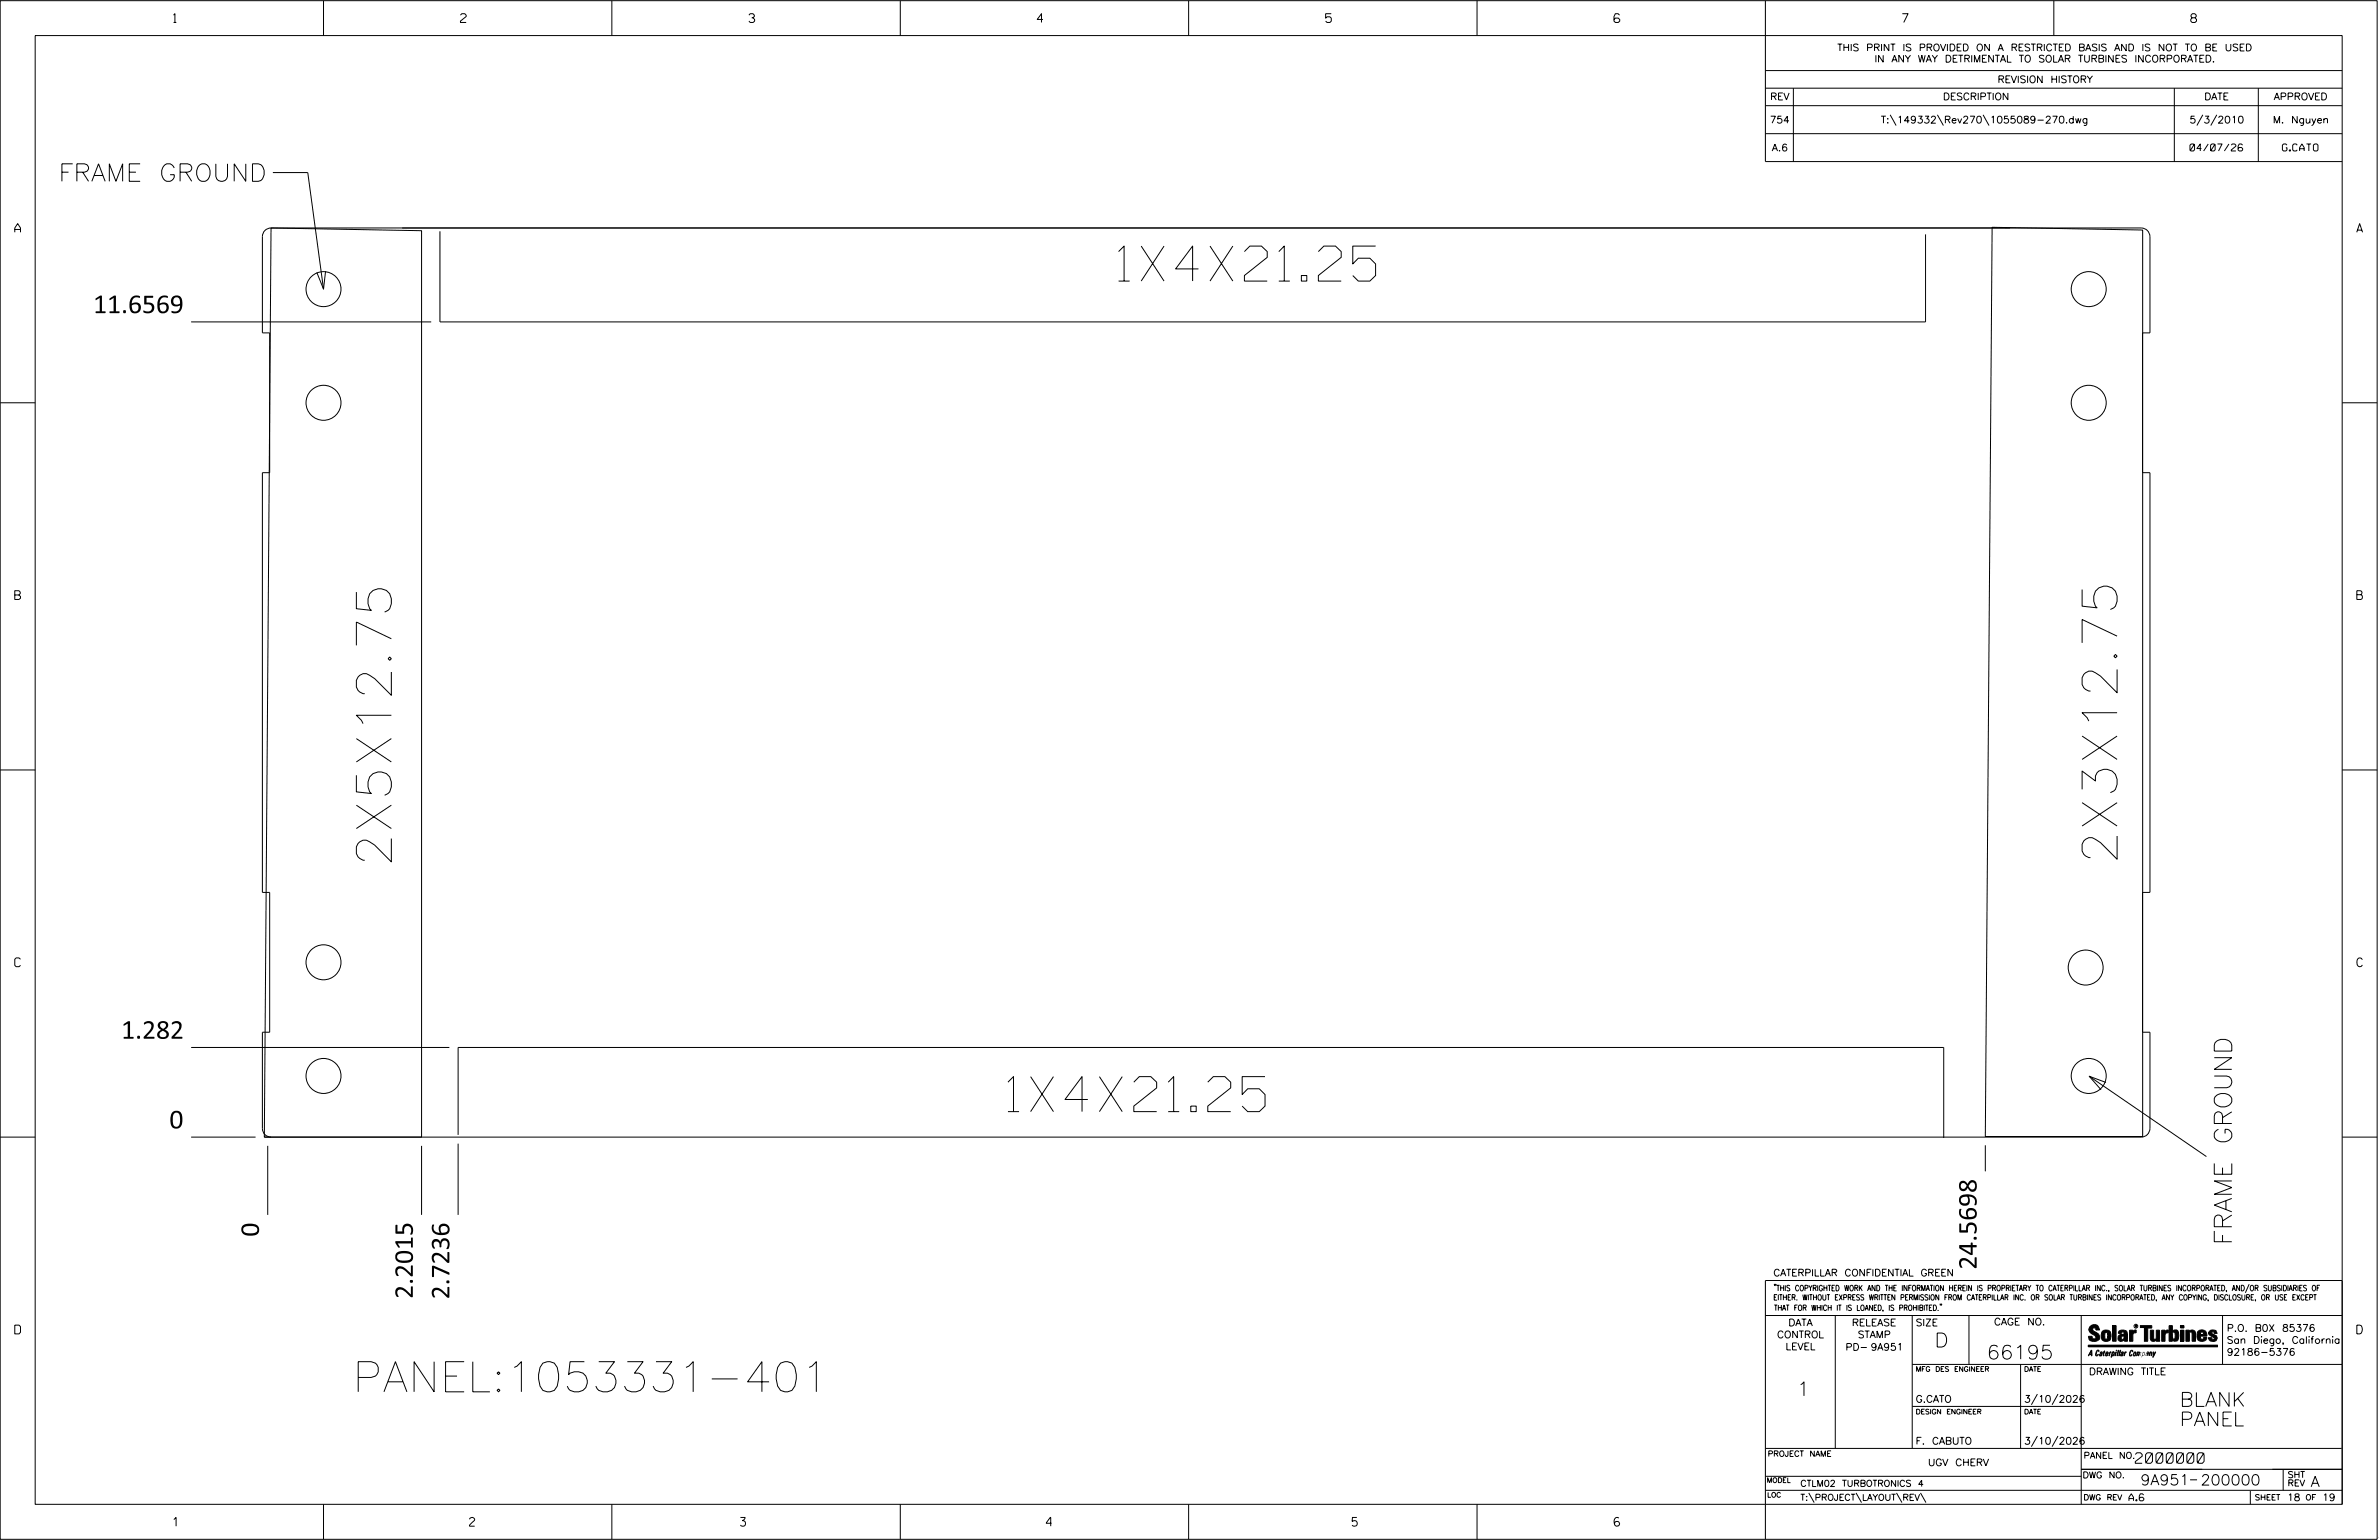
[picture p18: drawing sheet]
<svg xmlns="http://www.w3.org/2000/svg" width="864mm" height="559mm" viewBox="0 0 864 559" stroke-linecap="round" stroke-linejoin="round" font-family="sans-serif">
<defs><g id="words">
<g font-size="12.7">
<text x="406.1" y="102">1X4X21.25</text>
<text x="142.1" y="314.5" transform="rotate(-90 142.1 314.5)">2X5X12.75</text>
<text x="768.5" y="313.6" transform="rotate(-90 768.5 313.6)">2X3X12.75</text>
<text x="365.9" y="403.4">1X4X21.25</text>
</g>
<text font-size="10.9" x="128" y="505">PANEL:1053331-401</text>
<g font-size="6.3">
<text x="21.3" y="65.8">FRAME GROUND</text>
<text x="33.8" y="113.6">11.6569</text>
<text x="44" y="376.9">1.282</text>
<text x="61.5" y="409.5">0</text>
<text x="94" y="448.7" transform="rotate(-90 94 448.7)">0</text>
<text x="810.1" y="451.8" transform="rotate(-90 810.1 451.8)">FRAME GROUND</text>
<text x="717.5" y="460.7" transform="rotate(-90 717.5 460.7)">24.5698</text>
<text x="149.9" y="471.3" transform="rotate(-90 149.9 471.3)">2.2015</text>
<text x="163.1" y="471.5" transform="rotate(-90 163.1 471.5)">2.7236</text>
</g>
<g font-size="5.1">
<text x="702.3" y="488.8">D</text>
<text x="721.2" y="493.2">66195</text>
<text x="652.2" y="506.5">1</text>
<text x="791.3" y="510.3">BLANK</text>
<text x="791.3" y="517.4">PANEL</text>
</g>
<g font-size="3.8">
<text x="775.1" y="531">2000000</text>
<text x="777" y="538.9">9A951</text>
<text x="798.8" y="538.9">200000</text>
<text x="838.8" y="539.5">A</text>
</g>
<g font-size="3.2">
<text x="63" y="8.2">1</text>
<text x="167.2" y="8.2">2</text>
<text x="271.8" y="8.2">3</text>
<text x="376.5" y="8.2">4</text>
<text x="481.2" y="8.2">5</text>
<text x="690.6" y="8.2">7</text>
<text x="795.3" y="8.2">8</text>
<text x="5.4" y="84.3">A</text>
<text x="855.5" y="84.3">A</text>
<text x="5.4" y="217.5">B</text>
<text x="855.6" y="217.5">B</text>
<text x="5.4" y="350.8">C</text>
<text x="855.6" y="350.8">C</text>
<text x="5.4" y="484">D</text>
<text x="855.6" y="484">D</text>
<text x="62.8" y="553.8">1</text>
<text x="170.4" y="553.8">2</text>
<text x="268.8" y="553.8">3</text>
<text x="379.8" y="553.8">4</text>
<text x="490.8" y="553.8">5</text>
<text x="585.9" y="553.8">6</text>
</g>
<g font-size="2.5">
<text x="666.9" y="18.5">THIS PRINT IS PROVIDED ON A RESTRICTED BASIS AND IS NOT TO BE USED</text>
<text x="680.5" y="22.6">IN ANY WAY DETRIMENTAL TO SOLAR TURBINES INCORPORATED.</text>
<text x="725.1" y="30">REVISION HISTORY</text>
<text x="642.6" y="36.3">REV</text>
<text x="705.3" y="36.3">DESCRIPTION</text>
<text x="800.2" y="36.3">DATE</text>
<text x="825.4" y="36.3">APPROVED</text>
<text x="642.4" y="44.7">754</text>
<text x="682.8" y="44.7">T:\149332\Rev270\1055089-270.dwg</text>
<text x="794.8" y="44.7">5/3/2010</text>
<text x="825.1" y="44.7">M. Nguyen</text>
<text x="643.2" y="54.8">A.6</text>
<text x="795" y="54.8">04/07/26</text>
<text x="828.5" y="54.8">G.CATO</text>
<text x="643.8" y="463">CATERPILLAR CONFIDENTIAL GREEN</text>
<text x="645.1" y="485.5">CONTROL</text>
<text x="649.2" y="481.1">DATA</text>
<text x="672.3" y="481.1">RELEASE</text>
<text x="674.4" y="485.5">STAMP</text>
<text x="695.4" y="481.1">SIZE</text>
<text x="723.8" y="480.8">CAGE NO.</text>
<text x="808.4" y="483.1">P.O. B0X 85376</text>
<text x="648.2" y="489.8">LEVEL</text>
<text x="669.9" y="490">PD- 9A951</text>
<text x="808.4" y="487.5">San Diego, California</text>
<text x="808.4" y="491.8">92186-5376</text>
<text x="758.3" y="498.9">DRAWING TITLE</text>
<text x="695.4" y="508.9">G.CATO</text>
<text x="734.8" y="508.9">3/10/2026</text>
<text x="695.4" y="524.1">F. CABUTO</text>
<text x="734.8" y="524.1">3/10/2026</text>
<text x="699.9" y="531.9">UGV CHERV</text>
<text x="772.8" y="544.6">A.6</text>
<text x="830.2" y="544.6">18</text>
<text x="843" y="544.6">19</text>
</g>
<g font-size="2.3">
<text x="756.4" y="529.2">PANEL NO.</text>
<text x="653.5" y="539.4">CTLM02 TURBOTRONICS 4</text>
<text x="756" y="536.3">DWG NO.</text>
<text x="830.4" y="539.3">REV</text>
<text x="830.4" y="536.2">SHT</text>
<text x="653.5" y="544.5">T:\PROJECT\LAYOUT\REV\</text>
</g>
<g font-size="2">
<text x="643.8" y="468.4">&quot;THIS COPYRIGHTED WORK AND THE INFORMATION HEREIN IS PROPRIETARY TO CATERPILLAR INC., SOLAR TURBINES INCORPORATED, AND/OR SUBSIDIARIES OF</text>
<text x="643.8" y="471.8">EITHER. WITHOUT EXPRESS WRITTEN PERMISSION FROM CATERPILLAR INC. OR SOLAR TURBINES INCORPORATED, ANY COPYING, DISCLOSURE, OR USE EXCEPT</text>
<text x="644" y="475.6">THAT FOR WHICH IT IS LOANED, IS PROHIBITED.&quot;</text>
<text x="641.7" y="528.5">PROJECT NAME</text>
<text x="756.3" y="544.3">DWG REV</text>
<text x="818.5" y="544.3">SHEET</text>
<text x="836.9" y="544.3">OF</text>
</g>
<g font-size="1.8">
<text x="695.4" y="497.6">MFG DES ENGINEER</text>
<text x="734.8" y="497.6">DATE</text>
<text x="695.4" y="513.1">DESIGN ENGINEER</text>
<text x="734.8" y="513.1">DATE</text>
<text x="641.3" y="538">MODEL</text>
<text x="641.5" y="543.3">LOC</text>
</g>
<text font-size=".9" x="775.1" y="481.7">R</text>
</g></defs>
<g fill="none" stroke="#000" stroke-width=".36">
<path d="M.1 .2h862.8v558.4h-862.8zM12.8 12.9h837.4v533h-837.4zM117.4 .2v12.7M222.1 .2v12.7M326.8 .2v12.7M431.5 .2v12.7M536.2 .2v12.7M587.9 5.5l-.5-.5h-1l-.5 1v1.7l.5 .4h1l.6-.4v-.6l-.6-.5h-1l-.5 .5M640.9 .2v58.4h209.3M745.6 .2v12.7M640.9 25.6h209.3M640.9 32h209.3"/>
<path d="M640.9 38.3h209.3M651 32v26.6M789.3 32v26.6M819.8 32v26.6M640.9 48.5h209.3M686.2 41.7l2.1 3.8M703.3 41.7l2.2 3.8M719.9 41.7l2.1 3.8M799.6 41.7l-2.1 3.8M804.7 41.7l-2.2 3.8M99.1 62.6h12.6l5.7 42.3M98.4 82.7l54.6 1v328.9h-57z"/>
<path d="M118.2 98.4l-.8 6.5-2.4-6.1M159.7 83.9v32.9h539.3v-31.7M723.2 82.5l54.6 1v328.9h-57.1zM69.4 116.8h87.1M.1 146.2h12.7M850.2 146.2h12.7M.1 279.4h12.7M850.2 279.4h12.7M69.4 380.1h93.7M758.4 390.5l42.5 29.2M764.5 392.8l-6.1-2.3 4.3 4.9M.1 412.6h12.7"/>
<path d="M69.4 412.6h23.4M96 412.6h681.3a3.2 3.2 0 0 0 3.2-3.2v-34.9h-2.7v-50.7h2.7v-152.3h-2.7v-50.7h2.7v-34.9a3.2 3.2 0 0 0-3.2-3.2h-678.9a3.1 3.1 0 0 0-3.2 3.2v34.9h2.7v50.7h-2.7v152.3h2.7v50.7h-2.7v34.9a3.1 3.1 0 0 0 3.2 3.2M97.2 415.8v25M153 415.8v25M166.3 411.8v-31.7h539.3v32.8M166.3 415v25.8M720.7 415.6v9.4M850.2 412.6h12.7M640.9 477.3h209.3M644.2 466.1l-.1 .4M644.7 466.1l-.2 .4M666.2 477.3v48.3"/>
<path d="M694.2 477.3v48.3M704.4 473.3l-.1 .4M704.8 473.3l-.1 .4M714.8 477.3v17.8M755.5 477.3v68.6M806.8 477.3v17.8M816.5 466l-1.4 3.1M850.2 464.6h-209.3v94M850.2 464.8v81.1M694.2 495.1h156M733.5 495.1v30.5M758.6 481.4a2.02 2.02 0 0 1 3.1-.1l.5 1.3h-1.3l-.2-.6-.4-.2-.6 .1-.1 .4 .4 .7a2.46 2.46 0 0 1 2.2 2.9 2.83 2.83 0 0 1-3.8 .3l-.3-1.3h1.3l.2 .7 .6 .3 .5-.2 .2-.5-.4-.6-1.9-1.2-.4-.9z"/>
<path d="M759.2 491.3h-.7l.7-1.2v1.9h.2l-.1-2.1-1.3 2.1 .5-.5h.7M761.3 490l.3-.2 .4 .3-.1 .3-.3-.4-.4 .3-.3 1.6h.4l.4-.5-.3 .6-.4 .1-.3-.4zM762.6 490.6l.5-.1-.1 1.4h-.9a.74 .74 0 0 1 .9-.8l-.3 .7-.5 .1 .2-.5 .6-.2v-.5l-.7 .2zM763 483.2a2.17 2.17 0 0 1 3.1 0l.3 1.4-.3 1.5a2.17 2.17 0 0 1-3.1 0l-.3-1.5zM763.6 490.5l.4-.4 .2 .6h-.3l-.3 .9 .2 .4-.3-.1zM764.1 483.7l.5-.4 .4 .3v2.2l-.4 .2-.5-.2zM764.6 491.1l.6 .2v-.7l-.4-.1-.4 .6-.1 .8h.6M764.6 491.1l-.1 .8h.4M764.6 482.6v.8M764.8 490.7l.4 .1v.3h-.6zM765 491.5l-.1 .4zM766 490.5l-.5 1.5z"/>
<path d="M766 490.8l.4-.3-.4 .4M766.9 481h1.3v5.7h-1.3zM767 490.8l.5 .1-.3 .8-.4 .2zM767.3 490.5h-.5l-.5 2M767.3 490.5a.8 .8 0 0 1 .2 1 .8 .8 0 0 1-.9 .4l-.1 .6M767.3 490.5l-.1 .2M768.1 490.5l-.4 1.5zM768.2 489.9h.3l-.1 .2h-.2zM769 489.9l-.5 2.1zM769.7 489.9l-.6 2.1zM770.1 491.4l.5-.3-.5 .8zM770.4 491.9h.1"/>
<path d="M770.6 491.1l.1-.4-.7 .2 .1-.3 .6-.1 .2 .3-.5 1.1M770.6 491.1a.74 .74 0 0 0-.8 .8h.6M771 484.8h-.7l-.3 .6 .4 .7 .5-.3 .1-2.4h-.8l-.1 .4h-1.2a1.71 1.71 0 0 1 1.8-1.3 1.71 1.71 0 0 1 1.6 1.4v2.8h-1.1l-.1-.6M771 484.2l-1.5 .1a1.41 1.41 0 0 0 0 2.4l.5 .1 1.1-.7M771.2 486.1h-.1M771.4 490.5l.1 .3 .4-.3-.9 1.5zM771.5 490.8h.1M773 482.7h1.2v.5l.5-.5 .7-.1v1h-.6l-.5 .4-.1 2.7h-1.2zM773.3 490.3l.6-.4 .4 .2-.1 .4-.3-.4a1.28 1.28 0 0 0-.5 1.8l.6-.4-.1 .4-.8 .1zM774.7 490.8l.5-.3a.88 .88 0 0 1 .2 .9 .88 .88 0 0 1-.7 .7l-.2-.2zM774.8 490.9h.5l-.3 1h-.3l-.2-.2zM775.2 490.5l-.1 .2"/>
<path d="M776.8 481h4.3v.9h-1.5v4.8h-1.3M776.8 490.6l-.8 .2v-.3l-.4 1.5 .8-1.3v1.3l.3-1.2M779.3 491.1h.4M779.6 490.5h.3l-.3 1.4M779.6 490.7h.2l-.1 .4M779.7 491.1l-.1 .4M779.7 491.1l-.4 .2M780.1 492l.4-1.5 .1 .3 .3-.3 .3 .2-.3 1.3v-1.3l-.7 1.3M780.6 482.7h1.2v2.7l.1 .4 .4 .3 .4-.7v-2.7h1.2l.1 4h-1.3v-.5l-1.1 .6-.7-.3-.3-.7zM781.6 492.5l1-2-.8 1.3-.2-1.3-.2 2M784.7 482.7h1.2v.5l.5-.5 .7-.1v1h-.5l-.6 .4-.1 2.7h-1.2zM787.4 481h1.2v2a1.4 1.4 0 0 1 2.2 .2l.1 1.4-.4 1.9-1.5 .1-.4-.5v-1l.5 .9 .5-.3v-2.1l-.5-.4-.5 .7v2.8h-1.2z"/>
<path d="M791.5 482.7h1.3v4h-1.3zM791.5 481h1.3v.9h-1.3zM793.5 482.7h1.3v.4l.7-.5 1.1 .2 .4 .6v3.3h-1.2l-.3-3.4-.7 .2v3.2h-1.3zM794.8 483.1h.1M797.7 483.2a1.92 1.92 0 0 1 2.4-.5 1.92 1.92 0 0 1 1 2.1h-2.3v.8l.6 .5 .5-.3v-.5h1.2a1.83 1.83 0 0 1-2.1 1.4 1.83 1.83 0 0 1-1.5-2.1zM798.8 484.2v.6M799.1 483.4h.6l.2 .8h-1.1zM804.6 482.9a1.84 1.84 0 0 0-2.9 .8 3.3 3.3 0 0 0 2.2 1.9l-.5 .5-.4-.3-.1-.4h-1.2l.1 .6a1.92 1.92 0 0 0 2.9 .4M804.9 483.8h-1.2l-.2-.6-.5 .1-.1 .3 .1 .3 1.8 .9M805.1 488.1h-47.1v.6h47.1M694.2 510.3h61.3M739.6 505.8l-2.2 3.9"/>
<path d="M747.1 505.8l-2.2 3.9M640.9 525.6h209.2M640.9 535.7h114.6M739.6 521.1l-2.2 3.8M747.1 521.1l-2.2 3.8M755.5 533.2h94.7M795 537h2.6M828.8 533.2v7.6M117.4 545.9v12.7M222.1 545.9v12.7M326.8 545.9v12.7M431.5 545.9v12.7"/>
<path d="M536.2 545.9v12.7M640.9 540.8h209.3M656.6 541.7l2 3.5M673.8 541.7l1.9 3.5M688.4 541.7l2 3.5M697.2 541.7l1.9 3.5M816.9 541v4.9"/>
<circle cx="117.4" cy="104.9" r="6.3"/>
<circle cx="758.2" cy="104.9" r="6.3"/>
<circle cx="117.4" cy="146.2" r="6.3"/>
<circle cx="758.2" cy="146.2" r="6.3"/>
<circle cx="117.4" cy="349.2" r="6.3"/>
<circle cx="757.1" cy="351.1" r="6.3"/>
<circle cx="117.4" cy="390.4" r="6.3"/>
<circle cx="758.2" cy="390.4" r="6.3"/>
<circle cx="775.4" cy="481.2" r=".69"/>
</g>
<g fill="#000">
<path d="M768.1 490.5l-.4 1.5zM768.2 489.9h.3l-.1 .2h-.2zM769 489.9l-.5 2.1zM769.7 489.9l-.6 2.1zM791.5 481h1.3v.9h-1.3zM791.5 482.7h1.3v4h-1.3zM758 488.1h47.1v.6h-47.1z"/>
<path d="M759.2 489.9l-1.2 2.1 .5-.5h.7v.5h.2zM759.2 490.1v1.2h-.7z" fill-rule="evenodd"/>
<path d="M758.6 481.4a2.02 2.02 0 0 1 3.1-.1l.5 1.3h-1.3l-.2-.6-.4-.2-.6 .1-.1 .4 .4 .7a2.46 2.46 0 0 1 2.2 2.9 2.83 2.83 0 0 1-3.8 .3l-.3-1.3h1.3l.2 .7 .6 .3 .5-.2 .2-.5-.4-.6-1.9-1.2-.4-.9z" fill-rule="evenodd"/>
<path d="M761.3 490l.3-.2 .4 .3-.1 .3-.3-.4-.4 .3-.3 1.6h.4l.4-.5-.3 .6-.4 .1-.3-.4z" fill-rule="evenodd"/>
<path d="M762.6 490.6l.5-.1-.1 1.4h-.9a.74 .74 0 0 1 .9-.8l-.6 .3-.2 .5 .5-.1 .3-.6v-.5l-.7 .2z" fill-rule="evenodd"/>
<path d="M763.6 490.5l.4-.4 .2 .6h-.3l-.3 .9 .2 .4-.3-.1z" fill-rule="evenodd"/>
<path d="M764.8 490.5l.5 .3-.1 .5h-.6l.6-.2v-.3l-.4-.1-.3 1.2h.4l.3-.4-.6 .6-.3-.2v-.4z" fill-rule="evenodd"/>
<path d="M763 483.2a2.17 2.17 0 0 1 3.1 0l.3 1.4-.3 1.5a2.17 2.17 0 0 1-3.1 0l-.3-1.5zM764.1 483.7v2.1l.5 .2 .4-.2v-2.2l-.4-.3z" fill-rule="evenodd"/>
<path d="M766 490.5v.3l.4-.1-.4 .2-.5 1.1z" fill-rule="evenodd"/>
<path d="M766.8 490.5l-.5 2 .3-.6a.71 .71 0 0 0 .9-.5 .71 .71 0 0 0-.4-.9zM767 490.8l.5 .1-.3 .8-.4 .2z" fill-rule="evenodd"/>
<path d="M766.9 481h1.3v5.7h-1.3z" fill-rule="evenodd"/>
<path d="M770.1 490.6l.6-.1 .2 .3-.4 1.2-.5 .1-.2-.5 .3-.5h.5l-.7 .5v.3l.4-.1 .4-.9-.5-.2-.2 .2z" fill-rule="evenodd"/>
<path d="M769.4 482.8l-.5 1h1.2l.1-.4h.8v.8l-1.5 .1a1.41 1.41 0 0 0 0 2.4l.5 .1 1.1-.7 .1 .6h1.1v-2.8a1.79 1.79 0 0 0-2.4-1.2zM770.3 484.8h.7l-.1 1-.5 .3-.4-.7z" fill-rule="evenodd"/>
<path d="M771.4 490.5l.1 .3 .4-.3-.9 1.5z" fill-rule="evenodd"/>
<path d="M773 482.7h1.2v.5l.5-.5 .7-.1v1h-.6l-.5 .4-.1 2.7h-1.2z" fill-rule="evenodd"/>
<path d="M773.3 490.3l.6-.4 .4 .2-.1 .4-.3-.4a1.28 1.28 0 0 0-.5 1.8l.6-.4-.3 .5h-.6z" fill-rule="evenodd"/>
<path d="M774.7 490.8l-.2 1.1h.7a.96 .96 0 0 0 0-1.4zM774.8 490.9h.5l-.1 .6-.5 .4-.2-.2z" fill-rule="evenodd"/>
<path d="M776 490.5v.3l.4-.3 .2 .3 .7-.2-.3 1.4v-1.3l-.6 1.3v-1.3l-.8 1.3z" fill-rule="evenodd"/>
<path d="M776.8 481h4.3v.9h-1.5v4.8h-1.3v-4.8h-1.5z" fill-rule="evenodd"/>
<path d="M777.9 490.5l-.5 2 .3-.6a.71 .71 0 0 0 .9-.5 .71 .71 0 0 0-.4-.9zM778.1 490.8l.3-.1 .1 .4-.5 .8-.2-.5z" fill-rule="evenodd"/>
<path d="M779.3 490.6l.6-.1-.3 1.5-.7-.1a.67 .67 0 0 1 .8-.8l-.6 .3-.1 .5 .4-.1 .4-.9-.4-.2-.3 .2z" fill-rule="evenodd"/>
<path d="M780.5 490.5l.1 .3 .3-.3 .3 .2-.3 1.3v-1.3l-.8 1.3z" fill-rule="evenodd"/>
<path d="M780.6 482.7h1.2v2.7l.1 .4 .4 .3 .4-.7v-2.7h1.2l.1 4h-1.3v-.5l-1.1 .6-.7-.3-.3-.7z" fill-rule="evenodd"/>
<path d="M781.6 490.5l.2 1.3 .8-1.3-1.2 2z" fill-rule="evenodd"/>
<path d="M784.7 482.7h1.2v.5l.5-.5 .7-.1v1h-.5l-.6 .4-.1 2.7h-1.2z" fill-rule="evenodd"/>
<path d="M787.4 481h1.2v2a1.4 1.4 0 0 1 2.2 .2l.1 1.4-.4 1.9-1.5 .1-.4-.5v-1l.5 .9 .5-.3v-2.1l-.5-.4-.5 .7v2.8h-1.2z" fill-rule="evenodd"/>
<path d="M793.5 482.7h1.3v.4a1.29 1.29 0 0 1 2.2 .3v3.3h-1.2l-.3-3.4-.7 .2v3.2h-1.3z" fill-rule="evenodd"/>
<path d="M797.7 483.2a1.92 1.92 0 0 1 2.4-.5 1.92 1.92 0 0 1 1 2.1h-2.3v.8l.6 .5 .5-.3v-.5h1.2a1.83 1.83 0 0 1-2.1 1.4 1.83 1.83 0 0 1-1.5-2.1zM799.1 483.4l-.3 .8h1.1l-.2-.8z" fill-rule="evenodd"/>
<path d="M801.9 483.2a1.94 1.94 0 0 1 3 .1v.5h-1.2l-.2-.6-.5 .1-.1 .3 .1 .3 1.8 .9a1.2 1.2 0 0 1 .1 1.3 1.2 1.2 0 0 1-1.2 .7l-1.6-.4-.4-1h1.2l.1 .4 .4 .3 .5-.5a3.3 3.3 0 0 1-2.2-1.9z" fill-rule="evenodd"/>
<circle cx="761.4" cy="492" r=".07"/>
<circle cx="762.2" cy="485.1" r=".07"/>
<circle cx="769.3" cy="492" r=".07"/>
<circle cx="773.1" cy="486.7" r=".07"/>
<circle cx="791.5" cy="486.7" r=".07"/>
<circle cx="791.5" cy="481" r=".07"/>
<circle cx="794.8" cy="486.7" r=".07"/>
</g>
<use href="#words"/>
</svg>
